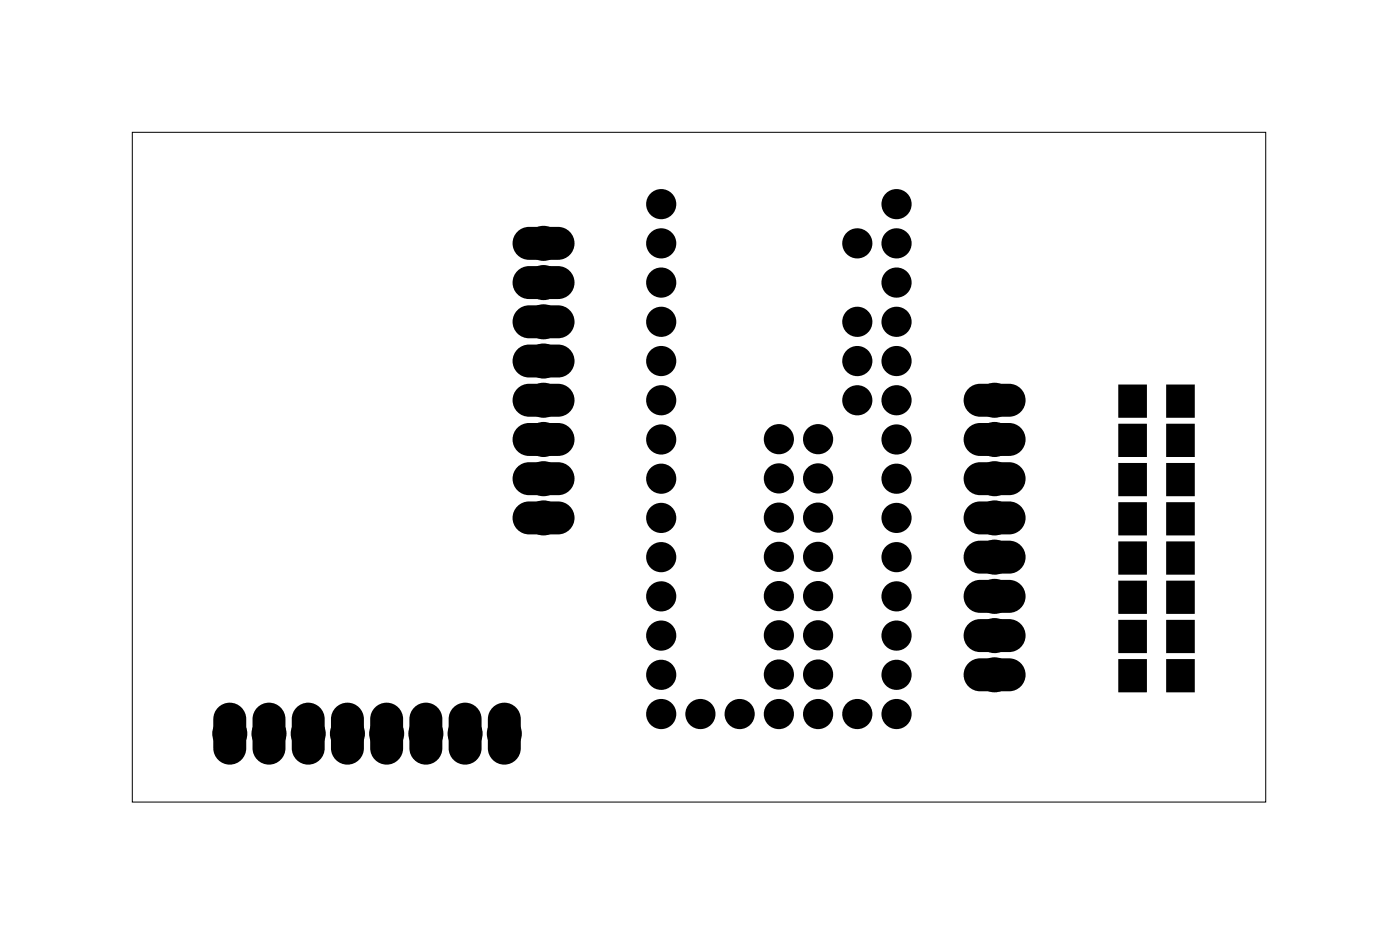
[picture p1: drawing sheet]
<svg xmlns="http://www.w3.org/2000/svg" width="91mm" height="61mm" viewBox="0 0 91 61" stroke-linecap="round" stroke-linejoin="round" font-family="sans-serif">
<path d="M8.6 8.6h73.4v43.3h-73.4z" fill="none" stroke="#000" stroke-width=".06"/>
<g fill="#000">
<path d="M72.5 25h1.6v1.9h-1.6zM72.5 32.6h1.6v1.9h-1.6zM72.5 37.7h1.6v1.9h-1.6zM72.5 35.2h1.6v1.9h-1.6zM72.5 30.1h1.6v1.9h-1.6zM72.5 27.6h1.6v1.9h-1.6zM75.6 25h1.6v1.9h-1.6zM75.6 32.6h1.6v1.9h-1.6zM75.6 37.7h1.6v1.9h-1.6zM75.6 35.2h1.6v1.9h-1.6zM75.6 30.1h1.6v1.9h-1.6zM75.6 27.6h1.6v1.9h-1.6z"/>
<path d="M72.5 42.8h1.6v1.9h-1.6zM72.5 40.3h1.6v1.9h-1.6zM75.6 42.8h1.6v1.9h-1.6zM75.6 40.3h1.6v1.9h-1.6z"/>
<path d="M33.6 15.1a.94 .94 0 0 0-.2 1 .94 .94 0 0 0 .9 .6h1.8a.94 .94 0 0 0 1-.9 .94 .94 0 0 0-1-1h-1.8l-.4 .1zM34.6 15.8a.6 .6 0 0 1 1.2 0 .6 .6 0 0 1-1.2 0z"/>
<path d="M33.6 17.6a.94 .94 0 0 0-.2 1.1 .94 .94 0 0 0 .9 .5h1.8a.94 .94 0 0 0 1-.9 .94 .94 0 0 0-1-.9h-1.8h-.4zM34.6 18.3a.6 .6 0 0 1 1.2 0 .6 .6 0 0 1-1.2 0z"/>
<path d="M33.6 20.2a.94 .94 0 0 0-.2 1 .94 .94 0 0 0 .9 .6h1.8a.94 .94 0 0 0 1-1 .94 .94 0 0 0-1-.9h-1.8l-.4 .1zM34.6 20.8a.6 .6 0 0 1 1.2 0 .6 .6 0 0 1-1.2 0z"/>
<path d="M33.6 22.7a.94 .94 0 0 0-.2 1 .94 .94 0 0 0 .9 .6h1.8a.94 .94 0 0 0 1-.9 .94 .94 0 0 0-1-1h-1.8l-.4 .1zM34.6 23.4a.6 .6 0 0 1 1.2 0 .6 .6 0 0 1-1.2 0z"/>
<path d="M33.6 25.3a.94 .94 0 0 0-.2 1 .94 .94 0 0 0 .9 .6h1.8a.94 .94 0 0 0 1-1 .94 .94 0 0 0-1-.9h-1.8l-.4 .1zM34.6 25.9a.6 .6 0 0 1 1.2 0 .6 .6 0 0 1-1.2 0z"/>
<path d="M33.6 27.8a.94 .94 0 0 0-.2 1 .94 .94 0 0 0 .9 .6h1.8a.94 .94 0 0 0 1-.9 .94 .94 0 0 0-1-1h-1.8l-.4 .1zM34.6 28.5a.6 .6 0 0 1 1.2 0 .6 .6 0 0 1-1.2 0z"/>
<path d="M33.6 30.3a.94 .94 0 0 0-.2 1.1 .94 .94 0 0 0 .9 .5h1.8a.94 .94 0 0 0 1-.9 .94 .94 0 0 0-1-.9h-1.8h-.4zM34.6 31a.6 .6 0 0 1 1.2 0 .6 .6 0 0 1-1.2 0z"/>
<path d="M33.6 32.9a.94 .94 0 0 0-.2 1 .94 .94 0 0 0 .9 .6h1.8a.94 .94 0 0 0 1-1 .94 .94 0 0 0-1-.9h-1.8l-.4 .1zM34.6 33.5a.6 .6 0 0 1 1.2 0 .6 .6 0 0 1-1.2 0z"/>
<path d="M62.8 38a.94 .94 0 0 0-.2 1 .94 .94 0 0 0 .9 .6h1.8a.94 .94 0 0 0 1-1 .94 .94 0 0 0-1-.9h-1.8l-.4 .1zM63.9 38.6a.56 .56 0 0 1 1.1 0 .56 .56 0 0 1-1.1 0z"/>
<path d="M62.8 35.4a.94 .94 0 0 0-.2 1 .94 .94 0 0 0 .9 .6h1.8a.94 .94 0 0 0 1-.9 .94 .94 0 0 0-1-1h-1.8l-.4 .1zM63.9 36.1a.56 .56 0 0 1 1.1 0 .56 .56 0 0 1-1.1 0z"/>
<path d="M62.8 32.9a.94 .94 0 0 0-.2 1 .94 .94 0 0 0 .9 .6h1.8a.94 .94 0 0 0 1-1 .94 .94 0 0 0-1-.9h-1.8l-.4 .1zM63.9 33.5a.56 .56 0 0 1 1.1 0 .56 .56 0 0 1-1.1 0z"/>
<path d="M62.8 30.3a.94 .94 0 0 0-.2 1.1 .94 .94 0 0 0 .9 .5h1.8a.94 .94 0 0 0 1-.9 .94 .94 0 0 0-1-.9h-1.8h-.4zM63.9 31a.56 .56 0 0 1 1.1 0 .56 .56 0 0 1-1.1 0z"/>
<path d="M62.8 27.8a.94 .94 0 0 0-.2 1 .94 .94 0 0 0 .9 .6h1.8a.94 .94 0 0 0 1-.9 .94 .94 0 0 0-1-1h-1.8l-.4 .1zM63.9 28.5a.56 .56 0 0 1 1.1 0 .56 .56 0 0 1-1.1 0z"/>
<path d="M62.8 25.3a.94 .94 0 0 0-.2 1 .94 .94 0 0 0 .9 .6h1.8a.94 .94 0 0 0 1-1 .94 .94 0 0 0-1-.9h-1.8l-.4 .1zM63.9 25.9a.56 .56 0 0 1 1.1 0 .56 .56 0 0 1-1.1 0z"/>
<path d="M14.2 45.9l-.2 .3-.1 .4v1.8a.94 .94 0 0 0 1 1 .94 .94 0 0 0 .9-1v-1.8a.94 .94 0 0 0-.6-.9 .94 .94 0 0 0-1 .2zM14.3 47.5a.56 .56 0 0 1 1.1 0 .56 .56 0 0 1-1.1 0z"/>
<path d="M16.8 45.9l-.2 .3-.1 .4v1.8a.94 .94 0 0 0 .9 1 .94 .94 0 0 0 1-1v-1.8a.94 .94 0 0 0-.6-.9 .94 .94 0 0 0-1 .2zM16.9 47.5a.56 .56 0 0 1 1.1 0 .56 .56 0 0 1-1.1 0z"/>
<path d="M19.3 45.9l-.2 .3-.1 .4v1.8a.94 .94 0 0 0 1 1 .94 .94 0 0 0 .9-1v-1.8a.94 .94 0 0 0-.6-.9 .94 .94 0 0 0-1 .2zM19.4 47.5a.56 .56 0 0 1 1.1 0 .56 .56 0 0 1-1.1 0z"/>
<path d="M21.8 45.9l-.2 .3v.4v1.8a.94 .94 0 0 0 .9 1 .94 .94 0 0 0 .9-1v-1.8a.94 .94 0 0 0-.5-.9 .94 .94 0 0 0-1.1 .2zM21.9 47.5a.6 .6 0 0 1 1.2 0 .6 .6 0 0 1-1.2 0z"/>
<path d="M24.4 45.9l-.2 .3-.1 .4v1.8a.94 .94 0 0 0 .9 1 .94 .94 0 0 0 1-1v-1.8a.94 .94 0 0 0-.6-.9 .94 .94 0 0 0-1 .2zM24.5 47.5a.56 .56 0 0 1 1.1 0 .56 .56 0 0 1-1.1 0z"/>
<path d="M26.9 45.9l-.2 .3-.1 .4v1.8a.94 .94 0 0 0 1 1 .94 .94 0 0 0 .9-1v-1.8a.94 .94 0 0 0-.6-.9 .94 .94 0 0 0-1 .2zM27 47.5a.56 .56 0 0 1 1.1 0 .56 .56 0 0 1-1.1 0z"/>
<path d="M29.5 45.9l-.2 .3-.1 .4v1.8a.94 .94 0 0 0 .9 1 .94 .94 0 0 0 1-1v-1.8a.94 .94 0 0 0-.6-.9 .94 .94 0 0 0-1 .2zM29.6 47.5a.56 .56 0 0 1 1.1 0 .56 .56 0 0 1-1.1 0z"/>
<path d="M32 45.9l-.2 .3-.1 .4v1.8a.94 .94 0 0 0 1 1 .94 .94 0 0 0 .9-1v-1.8a.94 .94 0 0 0-.6-.9 .94 .94 0 0 0-1 .2zM32.1 47.5a.56 .56 0 0 1 1.1 0 .56 .56 0 0 1-1.1 0z"/>
<path d="M62.8 43a.94 .94 0 0 0-.2 1.1 .94 .94 0 0 0 .9 .5h1.8a.94 .94 0 0 0 1-.9 .94 .94 0 0 0-1-.9h-1.8h-.4zM63.9 43.7a.56 .56 0 0 1 1.1 0 .56 .56 0 0 1-1.1 0z"/>
<path d="M62.8 40.5a.94 .94 0 0 0-.2 1 .94 .94 0 0 0 .9 .6h1.8a.94 .94 0 0 0 1-.9 .94 .94 0 0 0-1-1h-1.8l-.4 .1zM63.9 41.2a.56 .56 0 0 1 1.1 0 .56 .56 0 0 1-1.1 0z"/>
</g>
<g fill="none" stroke="#000" stroke-width=".25">
<path d="M33.6 15.1l.3-.2 .4-.1h1.8a.94 .94 0 0 1 1 1 .94 .94 0 0 1-1 .9h-1.8a.94 .94 0 0 1-.9-.6 .94 .94 0 0 1 .2-1zM33.6 17.6l.3-.2h.4h1.8a.94 .94 0 0 1 1 .9 .94 .94 0 0 1-1 .9h-1.8a.94 .94 0 0 1-.9-.5 .94 .94 0 0 1 .2-1.1zM33.6 20.2l.3-.2 .4-.1h1.8a.94 .94 0 0 1 1 .9 .94 .94 0 0 1-1 1h-1.8a.94 .94 0 0 1-.9-.6 .94 .94 0 0 1 .2-1zM33.6 22.7l.3-.2 .4-.1h1.8a.94 .94 0 0 1 1 1 .94 .94 0 0 1-1 .9h-1.8a.94 .94 0 0 1-.9-.6 .94 .94 0 0 1 .2-1zM33.6 25.3l.3-.2 .4-.1h1.8a.94 .94 0 0 1 1 .9 .94 .94 0 0 1-1 1h-1.8a.94 .94 0 0 1-.9-.6 .94 .94 0 0 1 .2-1zM33.6 27.8l.3-.2 .4-.1h1.8a.94 .94 0 0 1 1 1 .94 .94 0 0 1-1 .9h-1.8a.94 .94 0 0 1-.9-.6 .94 .94 0 0 1 .2-1zM33.6 30.3l.3-.2h.4h1.8a.94 .94 0 0 1 1 .9 .94 .94 0 0 1-1 .9h-1.8a.94 .94 0 0 1-.9-.5 .94 .94 0 0 1 .2-1.1zM33.6 32.9l.3-.2 .4-.1h1.8a.94 .94 0 0 1 1 .9 .94 .94 0 0 1-1 1h-1.8a.94 .94 0 0 1-.9-.6 .94 .94 0 0 1 .2-1zM62.8 38l.3-.2 .4-.1h1.8a.94 .94 0 0 1 1 .9 .94 .94 0 0 1-1 1h-1.8a.94 .94 0 0 1-.9-.6 .94 .94 0 0 1 .2-1zM62.8 35.4l.3-.2 .4-.1h1.8a.94 .94 0 0 1 1 1 .94 .94 0 0 1-1 .9h-1.8a.94 .94 0 0 1-.9-.6 .94 .94 0 0 1 .2-1zM62.8 32.9l.3-.2 .4-.1h1.8a.94 .94 0 0 1 1 .9 .94 .94 0 0 1-1 1h-1.8a.94 .94 0 0 1-.9-.6 .94 .94 0 0 1 .2-1zM62.8 30.3l.3-.2h.4h1.8a.94 .94 0 0 1 1 .9 .94 .94 0 0 1-1 .9h-1.8a.94 .94 0 0 1-.9-.5 .94 .94 0 0 1 .2-1.1z"/>
<path d="M62.8 27.8l.3-.2 .4-.1h1.8a.94 .94 0 0 1 1 1 .94 .94 0 0 1-1 .9h-1.8a.94 .94 0 0 1-.9-.6 .94 .94 0 0 1 .2-1zM62.8 25.3l.3-.2 .4-.1h1.8a.94 .94 0 0 1 1 .9 .94 .94 0 0 1-1 1h-1.8a.94 .94 0 0 1-.9-.6 .94 .94 0 0 1 .2-1zM72.5 25h1.6v1.9h-1.6zM72.5 32.6h1.6v1.9h-1.6zM72.5 37.7h1.6v1.9h-1.6zM72.5 35.2h1.6v1.9h-1.6zM72.5 30.1h1.6v1.9h-1.6zM72.5 27.6h1.6v1.9h-1.6zM75.6 25h1.6v1.9h-1.6zM75.6 32.6h1.6v1.9h-1.6zM75.6 37.7h1.6v1.9h-1.6zM75.6 35.2h1.6v1.9h-1.6z"/>
<path d="M75.6 30.1h1.6v1.9h-1.6zM75.6 27.6h1.6v1.9h-1.6zM14.2 45.9a.94 .94 0 0 1 1-.2 .94 .94 0 0 1 .6 .9v1.8a.94 .94 0 0 1-.9 1 .94 .94 0 0 1-1-1v-1.8l.1-.4zM16.8 45.9a.94 .94 0 0 1 1-.2 .94 .94 0 0 1 .6 .9v1.8a.94 .94 0 0 1-1 1 .94 .94 0 0 1-.9-1v-1.8l.1-.4zM19.3 45.9a.94 .94 0 0 1 1-.2 .94 .94 0 0 1 .6 .9v1.8a.94 .94 0 0 1-.9 1 .94 .94 0 0 1-1-1v-1.8l.1-.4zM21.8 45.9a.94 .94 0 0 1 1.1-.2 .94 .94 0 0 1 .5 .9v1.8a.94 .94 0 0 1-.9 1 .94 .94 0 0 1-.9-1v-1.8v-.4zM24.4 45.9a.94 .94 0 0 1 1-.2 .94 .94 0 0 1 .6 .9v1.8a.94 .94 0 0 1-1 1 .94 .94 0 0 1-.9-1v-1.8l.1-.4zM26.9 45.9a.94 .94 0 0 1 1-.2 .94 .94 0 0 1 .6 .9v1.8a.94 .94 0 0 1-.9 1 .94 .94 0 0 1-1-1v-1.8l.1-.4zM29.5 45.9a.94 .94 0 0 1 1-.2 .94 .94 0 0 1 .6 .9v1.8a.94 .94 0 0 1-1 1 .94 .94 0 0 1-.9-1v-1.8l.1-.4zM32 45.9a.94 .94 0 0 1 1-.2 .94 .94 0 0 1 .6 .9v1.8a.94 .94 0 0 1-.9 1 .94 .94 0 0 1-1-1v-1.8l.1-.4zM62.8 43l.3-.2h.4h1.8a.94 .94 0 0 1 1 .9 .94 .94 0 0 1-1 .9h-1.8a.94 .94 0 0 1-.9-.5 .94 .94 0 0 1 .2-1.1zM62.8 40.5l.3-.2 .4-.1h1.8a.94 .94 0 0 1 1 1 .94 .94 0 0 1-1 .9h-1.8a.94 .94 0 0 1-.9-.6 .94 .94 0 0 1 .2-1z"/>
<path d="M72.5 42.8h1.6v1.9h-1.6zM72.5 40.3h1.6v1.9h-1.6zM75.6 42.8h1.6v1.9h-1.6zM75.6 40.3h1.6v1.9h-1.6z"/>
<circle cx="35.2" cy="15.8" r=".56"/>
<circle cx="35.2" cy="18.3" r=".56"/>
<circle cx="35.2" cy="20.8" r=".56"/>
<circle cx="35.2" cy="31" r=".56"/>
<circle cx="35.2" cy="33.5" r=".56"/>
<circle cx="35.2" cy="28.5" r=".56"/>
<circle cx="35.2" cy="25.9" r=".56"/>
<circle cx="35.2" cy="23.4" r=".56"/>
<circle cx="64.4" cy="36.1" r=".56"/>
<circle cx="64.4" cy="33.5" r=".56"/>
<circle cx="64.4" cy="38.6" r=".56"/>
<circle cx="64.4" cy="28.5" r=".56"/>
<circle cx="64.4" cy="25.9" r=".56"/>
<circle cx="64.4" cy="31" r=".56"/>
<circle cx="14.9" cy="47.5" r=".56"/>
<circle cx="17.4" cy="47.5" r=".56"/>
<circle cx="20" cy="47.5" r=".56"/>
<circle cx="22.5" cy="47.5" r=".56"/>
<circle cx="25" cy="47.5" r=".56"/>
<circle cx="27.6" cy="47.5" r=".56"/>
<circle cx="30.1" cy="47.5" r=".56"/>
<circle cx="32.7" cy="47.5" r=".56"/>
<circle cx="64.4" cy="41.2" r=".56"/>
<circle cx="64.4" cy="43.7" r=".56"/>
</g>
<g fill="#000">
<circle cx="35.2" cy="18.3" r=".75"/>
<circle cx="35.2" cy="15.8" r=".75"/>
<circle cx="42.8" cy="18.3" r=".67"/>
<circle cx="42.8" cy="15.8" r=".67"/>
<circle cx="42.8" cy="13.2" r=".67"/>
<circle cx="55.5" cy="15.8" r=".67"/>
<circle cx="58.1" cy="18.3" r=".67"/>
<circle cx="58.1" cy="15.8" r=".67"/>
<circle cx="58.1" cy="13.2" r=".67"/>
<circle cx="35.2" cy="31" r=".75"/>
<circle cx="35.2" cy="25.9" r=".75"/>
<circle cx="35.2" cy="20.8" r=".75"/>
<circle cx="35.2" cy="23.4" r=".75"/>
<circle cx="35.2" cy="33.5" r=".75"/>
<circle cx="35.2" cy="28.5" r=".75"/>
<circle cx="42.8" cy="33.5" r=".67"/>
<circle cx="42.8" cy="20.8" r=".67"/>
<circle cx="42.8" cy="25.9" r=".67"/>
<circle cx="42.8" cy="38.6" r=".67"/>
<circle cx="42.8" cy="36.1" r=".67"/>
<circle cx="42.8" cy="31" r=".67"/>
<circle cx="42.8" cy="28.5" r=".67"/>
<circle cx="42.8" cy="23.4" r=".67"/>
<circle cx="50.4" cy="33.5" r=".67"/>
<circle cx="50.4" cy="38.6" r=".67"/>
<circle cx="50.4" cy="36.1" r=".67"/>
<circle cx="50.4" cy="28.4" r=".67"/>
<circle cx="50.4" cy="31" r=".67"/>
<circle cx="53" cy="33.5" r=".67"/>
<circle cx="53" cy="31" r=".67"/>
<circle cx="53" cy="28.4" r=".67"/>
<circle cx="53" cy="38.6" r=".67"/>
<circle cx="53" cy="36.1" r=".67"/>
<circle cx="55.5" cy="25.9" r=".67"/>
<circle cx="55.5" cy="23.4" r=".67"/>
<circle cx="55.5" cy="20.8" r=".67"/>
<circle cx="58.1" cy="33.5" r=".67"/>
<circle cx="58.1" cy="20.8" r=".67"/>
<circle cx="58.1" cy="38.6" r=".67"/>
<circle cx="58.1" cy="25.9" r=".67"/>
<circle cx="58.1" cy="23.4" r=".67"/>
<circle cx="58.1" cy="36.1" r=".67"/>
<circle cx="58.1" cy="28.5" r=".67"/>
<circle cx="58.1" cy="31" r=".67"/>
<circle cx="64.4" cy="33.5" r=".75"/>
<circle cx="64.4" cy="28.5" r=".75"/>
<circle cx="64.4" cy="38.6" r=".75"/>
<circle cx="64.4" cy="31" r=".75"/>
<circle cx="64.4" cy="25.9" r=".75"/>
<circle cx="64.4" cy="36.1" r=".75"/>
<circle cx="14.9" cy="47.5" r=".75"/>
<circle cx="17.4" cy="47.5" r=".75"/>
<circle cx="20" cy="47.5" r=".75"/>
<circle cx="22.5" cy="47.5" r=".75"/>
<circle cx="25" cy="47.5" r=".75"/>
<circle cx="27.6" cy="47.5" r=".75"/>
<circle cx="30.1" cy="47.5" r=".75"/>
<circle cx="32.7" cy="47.5" r=".75"/>
<circle cx="42.8" cy="43.7" r=".67"/>
<circle cx="42.8" cy="41.2" r=".67"/>
<circle cx="42.8" cy="46.2" r=".67"/>
<circle cx="45.4" cy="46.2" r=".67"/>
<circle cx="47.9" cy="46.2" r=".67"/>
<circle cx="50.4" cy="41.1" r=".67"/>
<circle cx="50.4" cy="46.2" r=".67"/>
<circle cx="50.4" cy="43.7" r=".67"/>
<circle cx="53" cy="41.1" r=".67"/>
<circle cx="53" cy="43.7" r=".67"/>
<circle cx="53" cy="46.2" r=".67"/>
<circle cx="55.5" cy="46.2" r=".67"/>
<circle cx="58.1" cy="41.2" r=".67"/>
<circle cx="58.1" cy="46.2" r=".67"/>
<circle cx="58.1" cy="43.7" r=".67"/>
<circle cx="64.4" cy="41.2" r=".75"/>
<circle cx="64.4" cy="43.7" r=".75"/>
</g>
<g fill="none" stroke="#000" stroke-width=".76" stroke-linecap="butt">
<circle cx="35.2" cy="18.3" r=".75"/>
<circle cx="35.2" cy="15.8" r=".75"/>
<circle cx="35.2" cy="28.5" r=".75"/>
<circle cx="35.2" cy="31" r=".75"/>
<circle cx="35.2" cy="33.5" r=".75"/>
<circle cx="35.2" cy="25.9" r=".75"/>
<circle cx="35.2" cy="20.8" r=".75"/>
<circle cx="35.2" cy="23.4" r=".75"/>
<circle cx="64.4" cy="38.6" r=".75"/>
<circle cx="64.4" cy="36.1" r=".75"/>
<circle cx="64.4" cy="33.5" r=".75"/>
<circle cx="64.4" cy="31" r=".75"/>
<circle cx="64.4" cy="28.5" r=".75"/>
<circle cx="64.4" cy="25.9" r=".75"/>
<circle cx="14.9" cy="47.5" r=".75"/>
<circle cx="17.4" cy="47.5" r=".75"/>
<circle cx="20" cy="47.5" r=".75"/>
<circle cx="22.5" cy="47.5" r=".75"/>
<circle cx="25" cy="47.5" r=".75"/>
<circle cx="27.6" cy="47.5" r=".75"/>
<circle cx="30.1" cy="47.5" r=".75"/>
<circle cx="32.7" cy="47.5" r=".75"/>
<circle cx="64.4" cy="43.7" r=".75"/>
<circle cx="64.4" cy="41.2" r=".75"/>
</g>
<g fill="none" stroke="#000" stroke-width=".61" stroke-linecap="butt">
<circle cx="42.8" cy="18.3" r=".67"/>
<circle cx="42.8" cy="13.2" r=".67"/>
<circle cx="42.8" cy="15.8" r=".67"/>
<circle cx="55.5" cy="15.8" r=".67"/>
<circle cx="58.1" cy="18.3" r=".67"/>
<circle cx="58.1" cy="13.2" r=".67"/>
<circle cx="58.1" cy="15.8" r=".67"/>
<circle cx="42.8" cy="38.6" r=".67"/>
<circle cx="42.8" cy="36.1" r=".67"/>
<circle cx="42.8" cy="33.5" r=".67"/>
<circle cx="42.8" cy="31" r=".67"/>
<circle cx="42.8" cy="20.8" r=".67"/>
<circle cx="42.8" cy="23.4" r=".67"/>
<circle cx="42.8" cy="28.5" r=".67"/>
<circle cx="42.8" cy="25.9" r=".67"/>
<circle cx="50.4" cy="33.5" r=".67"/>
<circle cx="50.4" cy="36.1" r=".67"/>
<circle cx="50.4" cy="28.4" r=".67"/>
<circle cx="50.4" cy="38.6" r=".67"/>
<circle cx="50.4" cy="31" r=".67"/>
<circle cx="53" cy="33.5" r=".67"/>
<circle cx="53" cy="36.1" r=".67"/>
<circle cx="53" cy="28.4" r=".67"/>
<circle cx="53" cy="38.6" r=".67"/>
<circle cx="53" cy="31" r=".67"/>
<circle cx="55.5" cy="25.9" r=".67"/>
<circle cx="55.5" cy="20.8" r=".67"/>
<circle cx="55.5" cy="23.4" r=".67"/>
<circle cx="58.1" cy="38.6" r=".67"/>
<circle cx="58.1" cy="36.1" r=".67"/>
<circle cx="58.1" cy="33.5" r=".67"/>
<circle cx="58.1" cy="31" r=".67"/>
<circle cx="58.1" cy="20.8" r=".67"/>
<circle cx="58.1" cy="23.4" r=".67"/>
<circle cx="58.1" cy="25.9" r=".67"/>
<circle cx="58.1" cy="28.5" r=".67"/>
<circle cx="42.8" cy="43.7" r=".67"/>
<circle cx="42.8" cy="41.2" r=".67"/>
<circle cx="42.8" cy="46.2" r=".67"/>
<circle cx="45.4" cy="46.2" r=".67"/>
<circle cx="47.9" cy="46.2" r=".67"/>
<circle cx="50.4" cy="46.2" r=".67"/>
<circle cx="50.4" cy="41.1" r=".67"/>
<circle cx="50.4" cy="43.7" r=".67"/>
<circle cx="53" cy="41.1" r=".67"/>
<circle cx="53" cy="43.7" r=".67"/>
<circle cx="53" cy="46.2" r=".67"/>
<circle cx="55.5" cy="46.2" r=".67"/>
<circle cx="58.1" cy="41.2" r=".67"/>
<circle cx="58.1" cy="43.7" r=".67"/>
<circle cx="58.1" cy="46.2" r=".67"/>
</g>
</svg>
